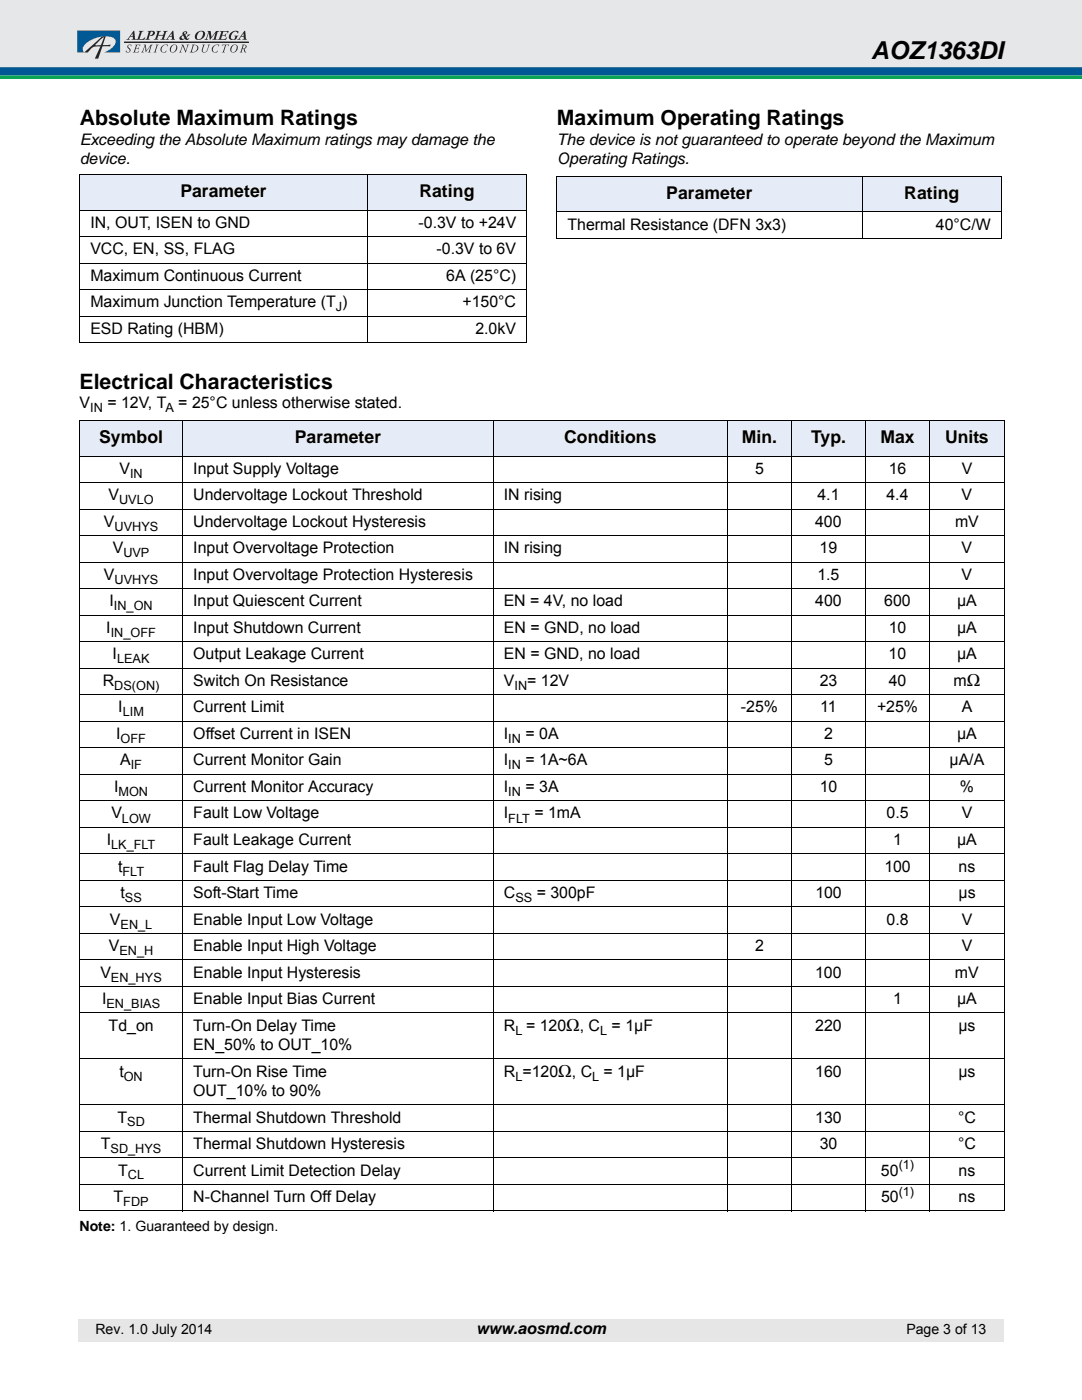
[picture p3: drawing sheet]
<svg xmlns="http://www.w3.org/2000/svg" width="216mm" height="279mm" viewBox="0 0 216 279" stroke-linecap="round" stroke-linejoin="round" font-family="sans-serif">
<defs><g id="words">
<text font-size="4.9" x="173.9" y="11.7">AOZ1363DI</text>
<g font-size="4.2">
<text x="15.9" y="25">Absolute Maximum Ratings</text>
<text x="111.1" y="25">Maximum Operating Ratings</text>
<text x="15.9" y="77.6">Electrical Characteristics</text>
</g>
<g font-size="3.5">
<text x="36" y="39.3">Parameter</text>
<text x="83.7" y="39.3">Rating</text>
<text x="132.9" y="39.7">Parameter</text>
<text x="180.4" y="39.7">Rating</text>
<text x="19.8" y="88.4">Symbol</text>
<text x="58.8" y="88.4">Parameter</text>
<text x="112.6" y="88.4">Conditions</text>
<text x="148" y="88.4">Min.</text>
<text x="161.8" y="88.4">Typ.</text>
<text x="175.7" y="88.4">Max</text>
<text x="188.6" y="88.4">Units</text>
</g>
<g font-size="3.2">
<text x="15.9" y="28.9">Exceeding the Absolute Maximum ratings may damage the</text>
<text x="111.1" y="28.9">The device is not guaranteed to operate beyond the Maximum</text>
<text x="15.9" y="32.8">device.</text>
<text x="111.1" y="32.8">Operating Ratings.</text>
<text x="18" y="45.5">IN, OUT, ISEN to GND</text>
<text x="83.5" y="45.5">-0.3V to +24V</text>
<text x="113.2" y="45.8">Thermal Resistance (DFN 3x3)</text>
<text x="186.8" y="45.8">40°C/W</text>
<text x="18" y="50.8">VCC, EN, SS, FLAG</text>
<text x="87.1" y="50.8">-0.3V to 6V</text>
<text x="18" y="56">Maximum Continuous Current</text>
<text x="89" y="56">6A (25°C)</text>
<text x="18" y="61.3">Maximum Junction Temperature (T )</text>
<text x="92.3" y="61.3">+150°C</text>
<text x="18" y="66.6">ESD Rating (HBM)</text>
<text x="94.9" y="66.6">2.0kV</text>
<text x="15.9" y="81.5">V</text>
<text x="21.4" y="81.5">= 12V, T</text>
<text x="35.6" y="81.5">= 25°C unless otherwise stated.</text>
<text x="23.8" y="94.6">V</text>
<text x="38.6" y="94.6">Input Supply Voltage</text>
<text x="150.7" y="94.6">5</text>
<text x="177.3" y="94.6">16</text>
<text x="191.9" y="94.6">V</text>
<text x="21.7" y="99.8">V</text>
<text x="38.6" y="99.8">Undervoltage Lockout Threshold</text>
<text x="100.5" y="99.8">IN rising</text>
<text x="163.1" y="99.8">4.1</text>
<text x="176.9" y="99.8">4.4</text>
<text x="191.9" y="99.8">V</text>
<text x="20.7" y="105.1">V</text>
<text x="38.6" y="105.1">Undervoltage Lockout Hysteresis</text>
<text x="162.7" y="105.1">400</text>
<text x="190.6" y="105.1">mV</text>
<text x="22.5" y="110.4">V</text>
<text x="38.6" y="110.4">Input Overvoltage Protection</text>
<text x="100.5" y="110.4">IN rising</text>
<text x="163.6" y="110.4">19</text>
<text x="191.9" y="110.4">V</text>
<text x="20.7" y="115.7">V</text>
<text x="38.6" y="115.7">Input Overvoltage Protection Hysteresis</text>
<text x="163.1" y="115.7">1.5</text>
<text x="191.9" y="115.7">V</text>
<text x="21.8" y="121">I</text>
<text x="38.6" y="121">Input Quiescent Current</text>
<text x="100.5" y="121">EN = 4V, no load</text>
<text x="162.7" y="121">400</text>
<text x="176.4" y="121">600</text>
<text x="191" y="121">µA</text>
<text x="21.2" y="126.3">I</text>
<text x="22.5" y="131.6">I</text>
<text x="38.6" y="126.3">Input Shutdown Current</text>
<text x="38.6" y="131.6">Output Leakage Current</text>
<text x="100.5" y="131.6">EN = GND, no load</text>
<text x="100.5" y="126.3">EN = GND, no load</text>
<text x="177.3" y="131.6">10</text>
<text x="177.3" y="126.3">10</text>
<text x="191" y="131.6">µA</text>
<text x="191" y="126.3">µA</text>
<text x="20.5" y="136.9">R</text>
<text x="38.6" y="136.9">Switch On Resistance</text>
<text x="100.5" y="136.9">V</text>
<text x="105.2" y="136.9">= 12V</text>
<text x="163.6" y="136.9">23</text>
<text x="177.3" y="136.9">40</text>
<text x="190.3" y="136.9">mΩ</text>
<text x="23.6" y="142.2">I</text>
<text x="38.6" y="142.2">Current Limit</text>
<text x="147.8" y="142.2">-25%</text>
<text x="163.7" y="142.2">11</text>
<text x="175" y="142.2">+25%</text>
<text x="191.9" y="142.2">A</text>
<text x="23.2" y="147.5">I</text>
<text x="38.6" y="147.5">Offset Current in ISEN</text>
<text x="100.6" y="147.5">I</text>
<text x="104.9" y="147.5">= 0A</text>
<text x="164.4" y="147.5">2</text>
<text x="191" y="147.5">µA</text>
<text x="24" y="152.8">A</text>
<text x="38.6" y="152.8">Current Monitor Gain</text>
<text x="100.5" y="152.8">I</text>
<text x="104.9" y="152.8">= 1A~6A</text>
<text x="164.4" y="152.8">5</text>
<text x="189.5" y="152.8">µA/A</text>
<text x="22.8" y="158.1">I</text>
<text x="38.6" y="158.1">Current Monitor Accuracy</text>
<text x="100.5" y="158.1">I</text>
<text x="104.9" y="158.1">= 3A</text>
<text x="163.6" y="158.1">10</text>
<text x="191.5" y="158.1">%</text>
<text x="22.2" y="163.3">V</text>
<text x="38.6" y="163.3">Fault Low Voltage</text>
<text x="100.5" y="163.3">I</text>
<text x="106.6" y="163.3">= 1mA</text>
<text x="176.9" y="163.3">0.5</text>
<text x="191.9" y="163.3">V</text>
<text x="21.3" y="168.6">I</text>
<text x="23.6" y="173.9">t</text>
<text x="38.6" y="168.6">Fault Leakage Current</text>
<text x="38.6" y="173.9">Fault Flag Delay Time</text>
<text x="176.5" y="173.9">100</text>
<text x="178.2" y="168.6">1</text>
<text x="191" y="168.6">µA</text>
<text x="191.3" y="173.9">ns</text>
<text x="24" y="179.2">t</text>
<text x="38.6" y="179.2">Soft-Start Time</text>
<text x="100.5" y="179.2">C</text>
<text x="107.1" y="179.2">= 300pF</text>
<text x="162.7" y="179.2">100</text>
<text x="191.2" y="179.2">µs</text>
<text x="21.9" y="184.5">V</text>
<text x="38.6" y="184.5">Enable Input Low Voltage</text>
<text x="176.9" y="184.5">0.8</text>
<text x="191.9" y="184.5">V</text>
<text x="21.7" y="189.8">V</text>
<text x="38.6" y="189.8">Enable Input High Voltage</text>
<text x="150.7" y="189.8">2</text>
<text x="191.9" y="189.8">V</text>
<text x="20" y="195.1">V</text>
<text x="38.6" y="195.1">Enable Input Hysteresis</text>
<text x="162.7" y="195.1">100</text>
<text x="190.6" y="195.1">mV</text>
<text x="20.4" y="200.4">I</text>
<text x="38.6" y="200.4">Enable Input Bias Current</text>
<text x="178.2" y="200.4">1</text>
<text x="191" y="200.4">µA</text>
<text x="21.7" y="205.7">Td_on</text>
<text x="38.6" y="209.6">EN_50% to OUT_10%</text>
<text x="38.6" y="205.7">Turn-On Delay Time</text>
<text x="100.5" y="205.7">R = 120Ω, C</text>
<text x="122" y="205.7">= 1µF</text>
<text x="162.7" y="205.7">220</text>
<text x="191.2" y="205.7">µs</text>
<text x="23.8" y="214.9">t</text>
<text x="38.6" y="214.9">Turn-On Rise Time</text>
<text x="100.5" y="214.9">R =120Ω, C</text>
<text x="120.4" y="214.9">= 1µF</text>
<text x="162.7" y="214.9">160</text>
<text x="191.2" y="214.9">µs</text>
<text x="38.6" y="218.7">OUT_10% to 90%</text>
<text x="23.4" y="224">T</text>
<text x="38.6" y="224">Thermal Shutdown Threshold</text>
<text x="162.7" y="224">130</text>
<text x="191.2" y="224">°C</text>
<text x="20.1" y="229.3">T</text>
<text x="38.6" y="229.3">Thermal Shutdown Hysteresis</text>
<text x="163.6" y="229.3">30</text>
<text x="191.2" y="229.3">°C</text>
<text x="22.7" y="239.9">T</text>
<text x="23.6" y="234.6">T</text>
<text x="38.6" y="234.6">Current Limit Detection Delay</text>
<text x="38.6" y="239.9">N-Channel Turn Off Delay</text>
<text x="175.8" y="234.6">50</text>
<text x="175.8" y="239.9">50</text>
<text x="191.3" y="234.6">ns</text>
<text x="191.3" y="239.9">ns</text>
<text x="95" y="266.2">www.aosmd.com</text>
</g>
<g font-size="2.8">
<text x="15.9" y="245.7">Note: 1. Guaranteed by design.</text>
<text x="19" y="266.2">Rev. 1.0 July 2014</text>
<text x="180.8" y="266.2">Page 3 of 13</text>
</g>
<g font-size="2.5">
<text x="67" y="62.1">J</text>
<text x="18" y="82.3">IN</text>
<text x="33" y="82.3">A</text>
<text x="26" y="95.3">IN</text>
<text x="23.8" y="100.6">UVLO</text>
<text x="22.9" y="105.9">UVHYS</text>
<text x="24.6" y="111.2">UVP</text>
<text x="22.9" y="116.5">UVHYS</text>
<text x="22.7" y="121.8">IN_ON</text>
<text x="22.1" y="127.1">IN_OFF</text>
<text x="22.8" y="137.7">DS(ON)</text>
<text x="23.4" y="132.4">LEAK</text>
<text x="102.7" y="137.7">IN</text>
<text x="24.5" y="143">LIM</text>
<text x="24.1" y="148.3">OFF</text>
<text x="101.4" y="148.3">IN</text>
<text x="26.1" y="153.6">IF</text>
<text x="101.4" y="153.6">IN</text>
<text x="23.6" y="158.9">MON</text>
<text x="101.4" y="158.9">IN</text>
<text x="24.3" y="164.1">LOW</text>
<text x="101.4" y="164.1">FLT</text>
<text x="22.2" y="169.4">LK_FLT</text>
<text x="24.4" y="174.7">FLT</text>
<text x="24" y="185.3">EN_L</text>
<text x="24.9" y="180">SS</text>
<text x="102.8" y="180">SS</text>
<text x="23.8" y="190.6">EN_H</text>
<text x="22.1" y="195.9">EN_HYS</text>
<text x="21.3" y="201.2">EN_BIAS</text>
<text x="102.8" y="206.5">L</text>
<text x="119.7" y="206.5">L</text>
<text x="24.7" y="215.6">ON</text>
<text x="102.8" y="215.6">L</text>
<text x="118.2" y="215.6">L</text>
<text x="25.4" y="224.8">SD</text>
<text x="22.1" y="230.1">SD_HYS</text>
<text x="179.3" y="233.3">(1)</text>
<text x="25.5" y="235.4">CL</text>
<text x="179.3" y="238.6">(1)</text>
<text x="24.6" y="240.7">FDP</text>
</g>
</g></defs>
<path d="M0 14.2h215.9" fill="none" stroke="#005994" stroke-width="1.8" stroke-linecap="butt"/>
<path d="M-.1 -.1h216v13.5h-216z" fill="#e6e7e8"/>
<g fill="#252425">
<path d="M27.7 6.2h.9l-.3 .2-.5 1.4a1.3 1.3 0 0 0 1.2-.4l-.2 .5h-1.7a.59 .59 0 0 0 .5-.6l.3-.9z"/>
<path d="M29.5 6.2l.9-.1 .4 .2 .1 .2a.71 .71 0 0 1-1 .6l.1-.1a.46 .46 0 0 0 .5-.5l-.1-.2h-.3l-.5 1.5h.3v.1h-.9l.1-.1a1.88 1.88 0 0 0 .6-1.5h-.3z"/>
<path d="M31.3 6.2h.9l-.4 .1-.1 .7h.9l.2-.7-.2-.1h.9l-.4 .2-.4 1.4 .2 .1h-.9l.3-.1 .2-.7h-.1h-.8l-.2 .7 .2 .1h-.9l.3-.1 .3-.9 .1-.6z"/>
<path d="M41.4 6.2h.6l.2 1.2 .8-1.1a.48 .48 0 0 1 .7-.1l-.3 .2-.4 1.3 .2 .2h-.9l.4-.2 .3-1.2-1.1 1.4h-.1l-.1-1.4-.4 1.2 .2 .2h-.7l.4-.3 .3-1 .1-.2z"/>
<path d="M43.9 6.2h1.7l-.1 .4-.2-.3h-.7l-.3 .7h.5l.4-.3-.2 .7h-.1l-.1-.3h-.5l-.2 .6a.99 .99 0 0 0 1.2-.3l-.2 .5h-1.7l.4-.2 .4-1.3-.3-.1z"/>
<path d="M46.1 6.5a1.28 1.28 0 0 1 1.5-.2l-.1 .4-.2-.2a.82 .82 0 0 0-.9 0 .82 .82 0 0 0-.3 .8v.2a.41 .41 0 0 0 .4 .4 .41 .41 0 0 0 .4-.4l.1-.2-.2-.2h.8l-.2 .2a.77 .77 0 0 1-1.2 .7l-.4-.2a.97 .97 0 0 1 .3-1.3z"/>
<path d="M25.6 9h.7l-.2 .3v-.3l-.2-.1-.3 .3 .1 .3 .3 .4v.3l-.5 .3-.4-.2 .1-.3 .1 .4h.3l.2-.1 .1-.3a.75 .75 0 0 1-.3-1z"/>
<path d="M27 8.9h1l-.1 .3-.1-.2h-.5l-.1 .6 .5-.2-.1 .5-.1-.2h-.4l-.1 .4-.1 .2 .2 .1h.4l.2-.3-.1 .4-1.1-.1 .3-.1 .3-1.2z"/>
<path d="M28.7 8.9h.4l.1 1.2 .9-1.2h.4l-.2 .2-.3 .9-.1 .4 .2 .1-.6-.1 .2-.1 .4-1.1-1 1.2-.2-1.2-.4 1.1 .2 .2h-.5l.2-.2 .4-1.2z"/>
<path d="M31.1 8.9l.6 .1h-.2l-.4 1.1-.1 .2 .2 .2h-.6l.3-.2 .3-1.2z"/>
<path d="M32.4 9.2l.4-.3h.6l.1 .1-.1 .2a.31 .31 0 0 0-.2-.3 .31 .31 0 0 0-.4 .1 .8 .8 0 0 0-.5 .6 .8 .8 0 0 0 .3 .8l.6-.3-.2 .4h-.5l-.4-.2v-.8z"/>
<path d="M36.2 8.9h.4l.5 1.2 .3-1-.2-.2h.6l-.3 .2-.4 1.4-.7-1.4-.3 1.3 .2 .1h-.6l.3-.3 .3-.9v-.3z"/>
<path d="M40.4 8.9h.6l-.3 .2-.2 .7a.45 .45 0 0 0 .3 .6 .45 .45 0 0 0 .5-.5l.3-.8-.2-.2h.5l-.2 .3a1.17 1.17 0 0 1-1.2 1.3l-.2-.2v-.3l.2-.9z"/>
<path d="M42.5 9.3l.6-.4h.4l.3 .1-.2 .3a.44 .44 0 0 0-.4-.4 .44 .44 0 0 0-.4 .3l-.3 .6v.4l.2 .2a.58 .58 0 0 0 .7-.3h.1a.63 .63 0 0 1-.8 .4 .63 .63 0 0 1-.4-.8z"/>
<path d="M44.4 8.9h1.3l-.1 .3-.1-.2h-.4l-.4 1.3 .2 .2h-.6l.2-.2 .4-1.3h-.4l-.2 .2z"/>
<path d="M26.7 6.1h.1l.1 1.4 .2 .4h-.9l.3-.1v-.5h-.5l-.3 .5h.2v.1h-.7l.3-.2zM26.4 6.6l-.3 .6h.4z"/>
<path d="M34.4 6.1l.2 .1 .1 1.5 .2 .2h-.9l.3-.1v-.5h-.5l-.3 .4 .2 .2h-.7l.3-.2zM34.2 6.6l-.3 .6h.4z"/>
<path d="M36.4 6.5l.5-.3 .4 .1a.42 .42 0 0 1-.4 .6l.3 .5 .3-.3-.1-.2h.6l-.8 .6 .3 .2 .3-.1a.47 .47 0 0 1-.4 .4 .47 .47 0 0 1-.5-.2l-.6 .2-.5-.2a.81 .81 0 0 1 .7-.8zM36.4 7.1l-.2 .3v.2l.2 .2 .4-.1-.3-.6zM36.8 6.5l.1 .3 .2-.4z"/>
<path d="M39.1 6.7a1.2 1.2 0 0 1 1.8-.2 1.25 1.25 0 0 1-.5 1.2 1.25 1.25 0 0 1-1.4 .1l-.1-.6zM39.8 6.4a1.04 1.04 0 0 0-.3 1.4 .96 .96 0 0 0 .9-.5 .96 .96 0 0 0-.1-1z"/>
<path d="M48.8 6.1h.1l.1 1a.59 .59 0 0 0 .3 .8h-1l.4-.1-.1-.5h-.5l-.3 .5 .2 .1h-.7l.4-.2zM48.6 6.6l-.4 .6h.4z"/>
<path d="M34.2 9.2a.71 .71 0 0 1 1.1 0 .71 .71 0 0 1-.2 1 .71 .71 0 0 1-1.1 0 .71 .71 0 0 1 .2-1zM34.5 9.1l-.2 .1a.87 .87 0 0 0 0 1.2 .85 .85 0 0 0 .8-.5 .85 .85 0 0 0-.1-.9z"/>
<path d="M38.3 8.9a1.08 1.08 0 0 1 1.3 .5 1.24 1.24 0 0 1-1.7 1l.2-.1 .3-1.1zM38.7 9l-.4 1.3a.72 .72 0 0 0 .9-.3 .72 .72 0 0 0-.3-1z"/>
<path d="M46.2 9.2a.7 .7 0 0 1 1.1-.1 .7 .7 0 0 1-.1 1.1 .71 .71 0 0 1-1.1 .1 .71 .71 0 0 1 .1-1.1zM46.5 9.1l-.1 .1a.85 .85 0 0 0 0 1.2 .85 .85 0 0 0 .8-.5 .85 .85 0 0 0-.1-.9z"/>
<path d="M48.3 8.9h.6l.3 .2-.1 .4-.3 .2 .3 .8a.46 .46 0 0 1-.5-.7h-.2l-.2 .5 .2 .2h-.6l.2-.2 .4-1.2zM48.6 9l-.2 .7a.42 .42 0 0 0 .5-.1 .42 .42 0 0 0 .1-.5z"/>
<path d="M20 8l.8-.6-.7 1.6h-1.1zM16.8 10.5h.7l.2-.3a1.98 1.98 0 0 1 2.3-.9l-1.1 2.4h.7l.8-2.4h1.5l.2-.4-1.6 .1 .6-1.8-.8 .1z"/>
</g>
<path d="M24.8 8.4h24.8" fill="none" stroke="#252425" stroke-width=".31"/>
<path d="M15.4 6.1h8.6v4.4h-3.2l.3-.2a2.51 2.51 0 0 0 1.9-2.3 2.84 2.84 0 0 0-2.8-.7l-.5 .1a5.7 5.7 0 0 0-3 1.8 1 1 0 0 0 .1 1.3h-1.4z" fill="#1e508f"/>
<path d="M0 15.4h215.9" fill="none" stroke="#0aa555" stroke-width=".71" stroke-linecap="butt"/>
<path d="M15.6 263.2h184.6v4.5h-184.6z" fill="#e6e6e6"/>
<g fill="#e6ecf7">
<path d="M15.9 34.9h57.4v7h-57.4z"/>
<path d="M73.3 34.9h31.8v7h-31.8z"/>
</g>
<path d="M15.8 34.9h89.4M15.9 35v33.3M73.3 34.8v33.7M105.1 35v33.3M15.8 41.9h89.4M15.8 47.2h89.4M15.8 52.5h89.4M15.8 57.8h89.4M15.8 63.1h89.4M15.8 68.4h89.4" fill="none" stroke="#000" stroke-width=".2"/>
<g fill="#e6ecf7">
<path d="M111.1 35.2h60.9v7.1h-60.9z"/>
<path d="M172 35.2h27.9v7.1h-27.9z"/>
</g>
<path d="M111 35.2h88.9M111.1 35.3v12.2M172 35.1v12.6M199.9 35.3v12.2M111 42.3h88.9M111 47.6h88.9" fill="none" stroke="#000" stroke-width=".2"/>
<g fill="#e6ecf7">
<path d="M15.9 84h20.5v7h-20.5z"/>
<path d="M36.4 84h62v7h-62z"/>
<path d="M98.4 84h46.7v7h-46.7z"/>
<path d="M145.1 84h12.9v7h-12.9z"/>
<path d="M158 84h14.7v7h-14.7z"/>
<path d="M172.7 84h12.8v7h-12.8z"/>
<path d="M185.5 84h14.9v7h-14.9z"/>
</g>
<g fill="none" stroke="#000" stroke-width=".2">
<path d="M15.8 84h184.7M15.8 91h184.7M15.8 96.3h184.7M15.9 84.1v157.5M36.4 83.9v157.8M98.4 83.9v157.8M145.1 83.9v157.8M158 83.9v157.8M172.7 83.9v157.8M185.5 83.9v157.8M200.4 84.1v157.5M15.8 101.6h184.7"/>
<path d="M15.8 106.9h184.7M15.8 112.2h184.7M15.8 117.5h184.7M15.8 122.8h184.7M15.8 128.1h184.7M15.8 133.3h184.7M15.8 138.6h184.7M15.8 143.9h184.7M15.8 149.2h184.7M15.8 154.5h184.7M15.8 159.8h184.7M15.8 165.1h184.7"/>
<path d="M15.8 170.4h184.7M15.8 175.7h184.7M15.8 181h184.7M15.8 186.3h184.7M15.8 191.6h184.7M15.8 196.9h184.7M15.8 202.2h184.7M15.8 211.3h184.7M15.8 220.5h184.7M15.8 225.8h184.7M15.8 231.1h184.7M15.8 236.4h184.7"/>
<path d="M15.8 241.7h184.7"/>
</g>
<use href="#words"/>
</svg>
